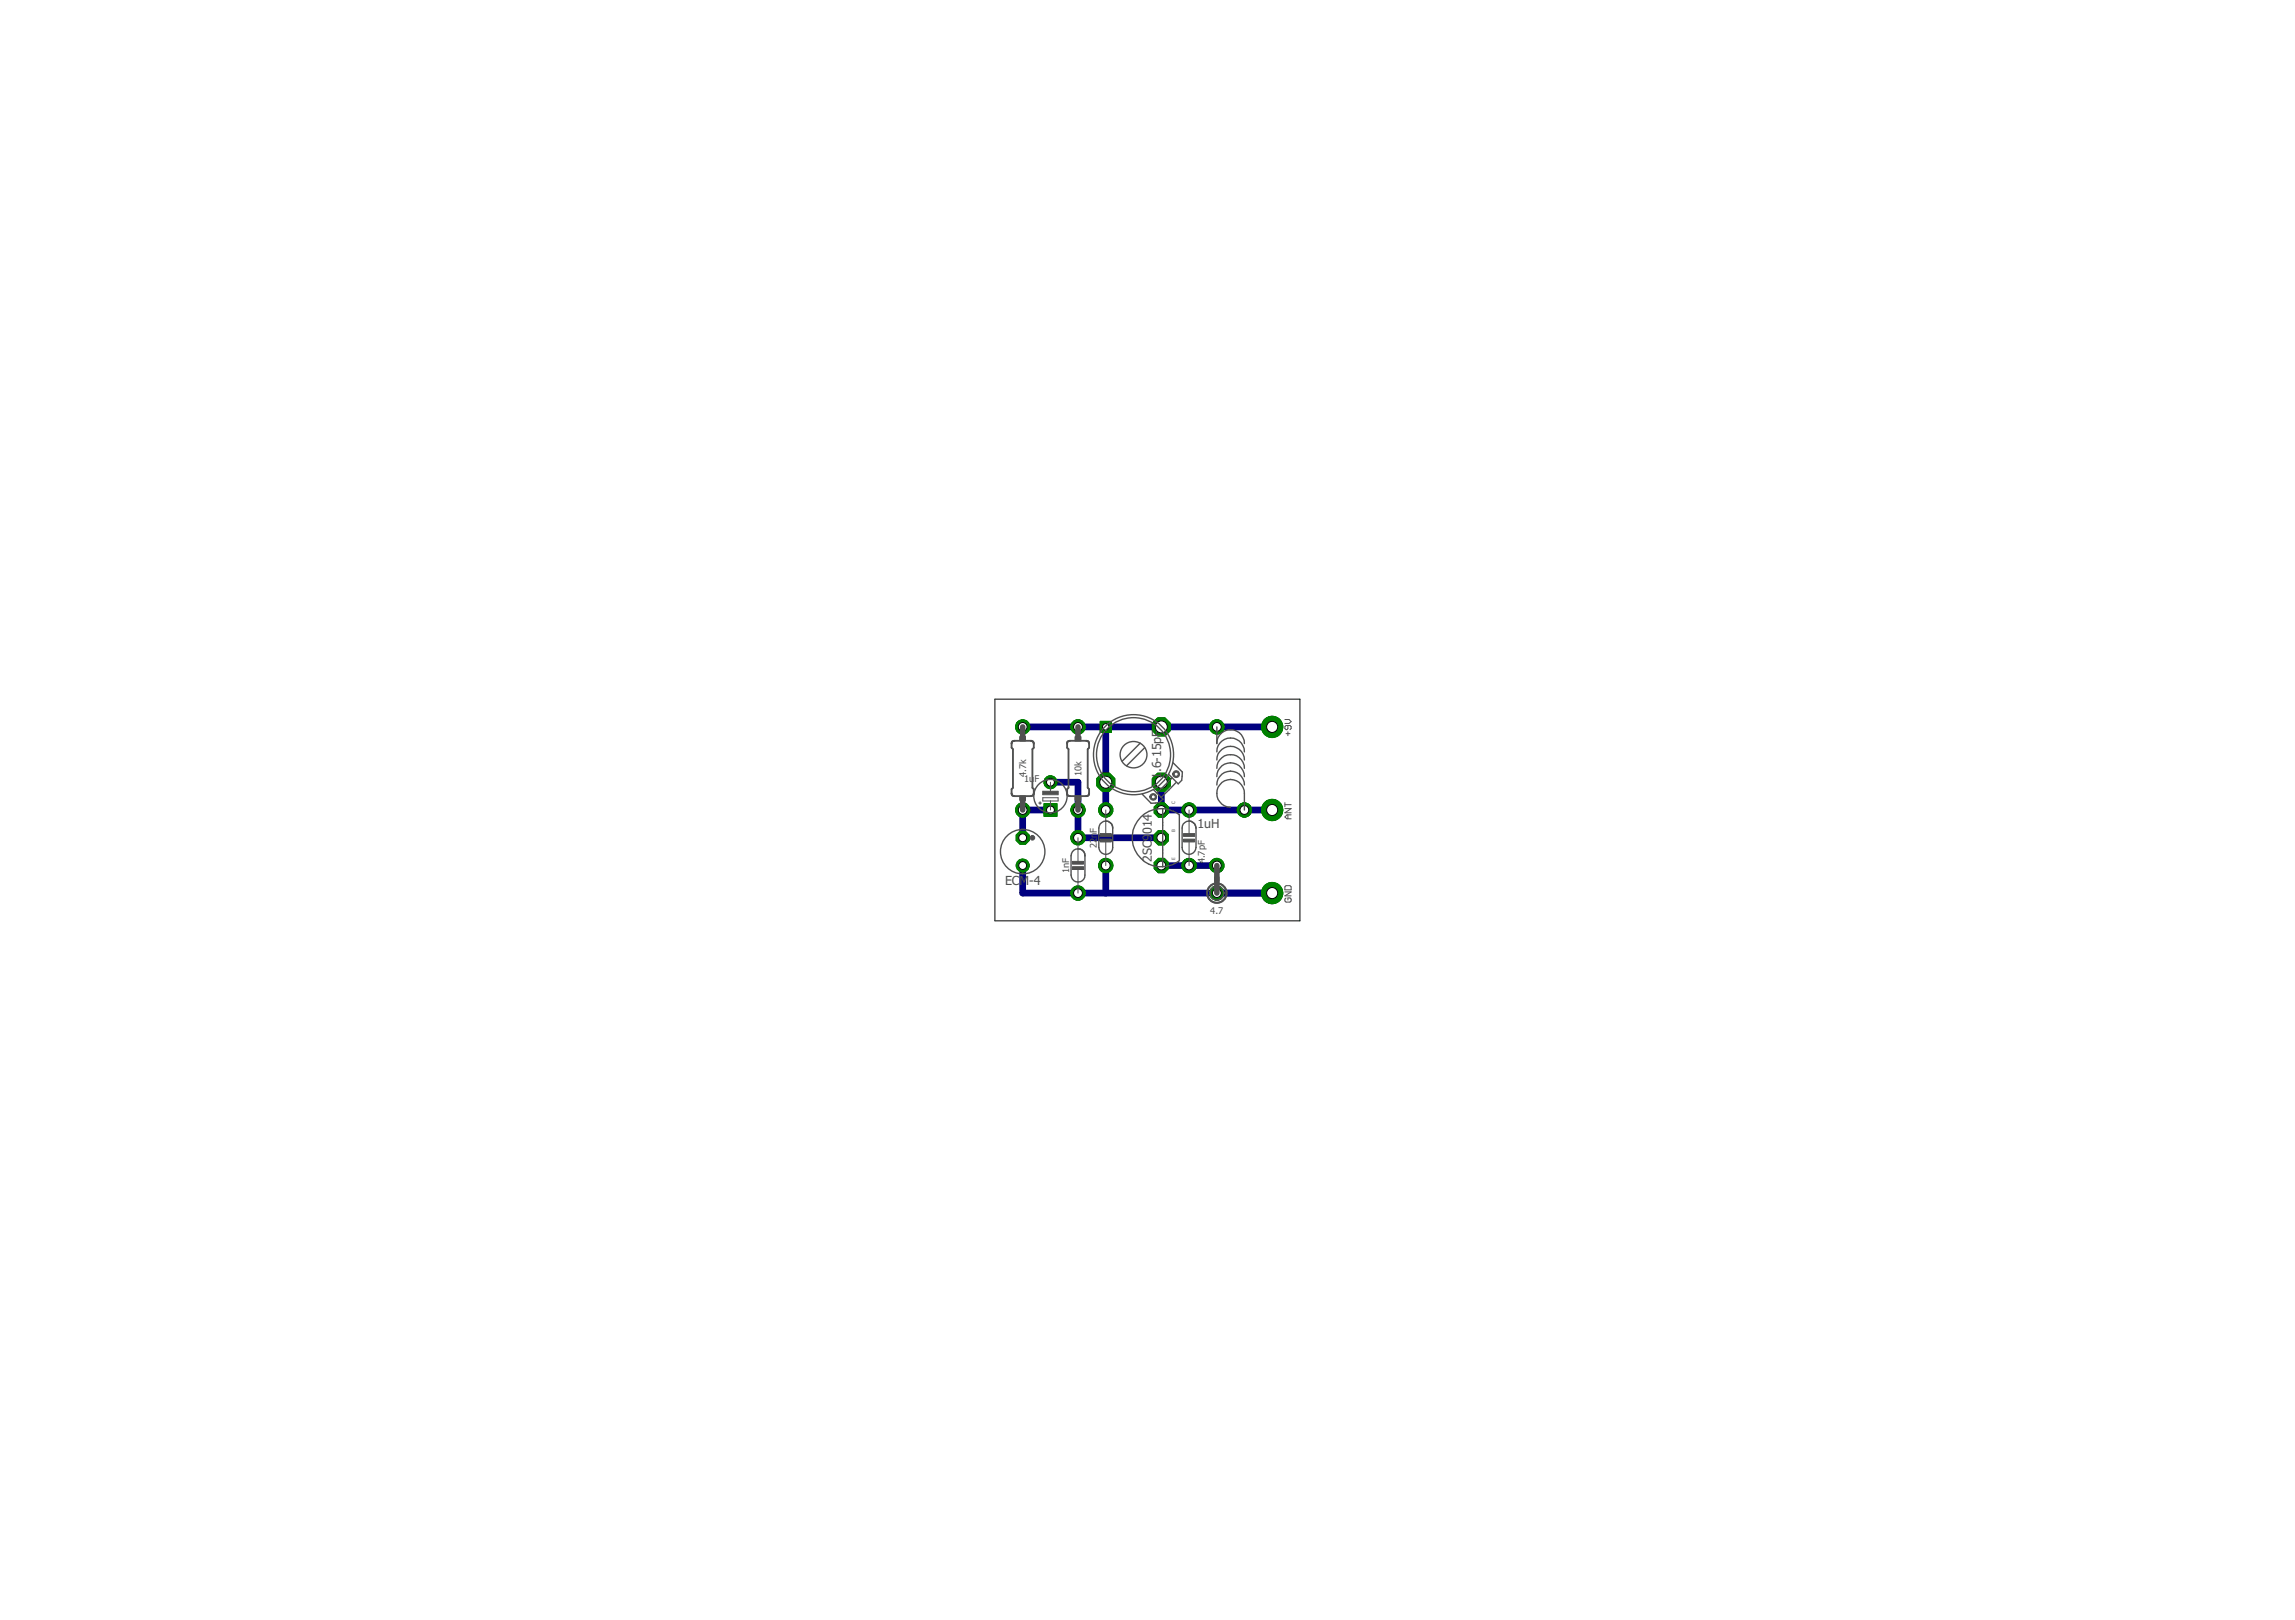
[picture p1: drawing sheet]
<svg xmlns="http://www.w3.org/2000/svg" width="210mm" height="148mm" viewBox="0 0 210 148" stroke-linecap="round" stroke-linejoin="round" font-family="sans-serif">
<defs><g id="words">
<g font-size="1.1" fill="#505050">
<text x="106.2" y="71.2" transform="rotate(-90 106.2 71.2)">1.6-15pF</text>
<text x="109.5" y="75.8">1uH</text>
<text x="91.9" y="81">ECM-4</text>
<text x="105.3" y="78.8" transform="rotate(-90 105.3 78.8)">2SC9014</text>
</g>
<g font-size=".8" fill="#505050">
<text x="93.7" y="71.5">1u</text>
<text x="93.8" y="71.1" transform="rotate(-90 93.8 71.1)">4.7k</text>
<text x="94.6" y="71.5">F</text>
<text x="98.9" y="71" transform="rotate(-90 98.9 71)">10k</text>
<text x="100.3" y="77.5" transform="rotate(-90 100.3 77.5)">22</text>
<text x="100.3" y="76.6" transform="rotate(-90 100.3 76.6)">nF</text>
<text x="97.8" y="79.9" transform="rotate(-90 97.8 79.9)">1nF</text>
<text x="110.2" y="79" transform="rotate(-90 110.2 79)">4.7pF</text>
<text x="110.7" y="83.6">4.7</text>
</g>
<g font-size=".4" fill="#505050">
<text x="107.5" y="76.1" transform="rotate(-90 107.5 76.1)">B</text>
<text x="107.5" y="73.6" transform="rotate(-90 107.5 73.6)">C</text>
<text x="107.5" y="78.6" transform="rotate(-90 107.5 78.6)">E</text>
</g>
</g></defs>
<path d="M93.5 79.2v2.5h22.9M93.5 66.5h22.9M96.1 71.5h2.5v5.1h7.6M96.1 74.1h-2.6v2.5M101.1 66.5v7.6M101.1 79.2v2.5M106.2 79.2h5.1M106.2 71.5v2.6h10.2" fill="none" stroke="#000080" stroke-width=".61"/>
<circle cx="108.8" cy="79.2" r=".66" fill="#008000" stroke="#008000" stroke-width=".09"/>
<circle cx="108.8" cy="79.2" r=".4" fill="#fff" stroke="#000" stroke-width=".09"/>
<circle cx="108.8" cy="74.1" r=".66" fill="#008000" stroke="#008000" stroke-width=".09"/>
<circle cx="108.8" cy="74.1" r=".4" fill="#fff" stroke="#000" stroke-width=".09"/>
<circle cx="98.6" cy="81.7" r=".66" fill="#008000" stroke="#008000" stroke-width=".09"/>
<circle cx="98.6" cy="81.7" r=".4" fill="#fff" stroke="#000" stroke-width=".09"/>
<circle cx="98.6" cy="76.6" r=".66" fill="#008000" stroke="#008000" stroke-width=".09"/>
<circle cx="98.6" cy="76.6" r=".4" fill="#fff" stroke="#000" stroke-width=".09"/>
<circle cx="93.5" cy="66.5" r=".66" fill="#008000" stroke="#008000" stroke-width=".09"/>
<circle cx="93.5" cy="66.5" r=".4" fill="#fff" stroke="#000" stroke-width=".09"/>
<circle cx="93.5" cy="74.1" r=".66" fill="#008000" stroke="#008000" stroke-width=".09"/>
<circle cx="93.5" cy="74.1" r=".4" fill="#fff" stroke="#000" stroke-width=".09"/>
<circle cx="98.6" cy="66.5" r=".66" fill="#008000" stroke="#008000" stroke-width=".09"/>
<circle cx="98.6" cy="66.5" r=".4" fill="#fff" stroke="#000" stroke-width=".09"/>
<circle cx="98.6" cy="74.1" r=".66" fill="#008000" stroke="#008000" stroke-width=".09"/>
<circle cx="98.6" cy="74.1" r=".4" fill="#fff" stroke="#000" stroke-width=".09"/>
<circle cx="93.5" cy="79.2" r=".59" fill="#008000" stroke="#008000" stroke-width=".09"/>
<circle cx="93.5" cy="79.2" r=".36" fill="#fff" stroke="#000" stroke-width=".09"/>
<circle cx="93.5" cy="76.6" r=".64" fill="#008000" stroke="#008000" stroke-width=".09"/>
<circle cx="93.5" cy="76.6" r=".36" fill="#fff" stroke="#000" stroke-width=".09"/>
<circle cx="101.1" cy="71.5" r=".89" fill="#008000" stroke="#008000" stroke-width=".09"/>
<circle cx="101.1" cy="71.5" r=".55" fill="#fff" stroke="#000" stroke-width=".09"/>
<circle cx="106.2" cy="71.5" r=".89" fill="#008000" stroke="#008000" stroke-width=".09"/>
<circle cx="106.2" cy="71.5" r=".55" fill="#fff" stroke="#000" stroke-width=".09"/>
<circle cx="106.2" cy="66.5" r=".89" fill="#008000" stroke="#008000" stroke-width=".09"/>
<circle cx="106.2" cy="66.5" r=".55" fill="#fff" stroke="#000" stroke-width=".09"/>
<circle cx="111.3" cy="81.7" r=".66" fill="#008000" stroke="#008000" stroke-width=".09"/>
<circle cx="111.3" cy="81.7" r=".4" fill="#fff" stroke="#000" stroke-width=".09"/>
<circle cx="111.3" cy="79.2" r=".66" fill="#008000" stroke="#008000" stroke-width=".09"/>
<circle cx="111.3" cy="79.2" r=".4" fill="#fff" stroke="#000" stroke-width=".09"/>
<circle cx="96.1" cy="71.5" r=".59" fill="#008000" stroke="#008000" stroke-width=".09"/>
<circle cx="96.1" cy="71.5" r=".36" fill="#fff" stroke="#000" stroke-width=".09"/>
<path d="M95.5 73.5h1.2v1.2h-1.2z" fill="#008000" stroke="#008000" stroke-width=".09"/>
<circle cx="96.1" cy="74.1" r=".36" fill="#fff" stroke="#000" stroke-width=".09"/>
<circle cx="116.4" cy="66.5" r=".97" fill="#008000" stroke="#008000" stroke-width=".09"/>
<circle cx="116.4" cy="66.5" r=".51" fill="#fff" stroke="#000" stroke-width=".09"/>
<circle cx="116.4" cy="81.7" r=".97" fill="#008000" stroke="#008000" stroke-width=".09"/>
<circle cx="116.4" cy="81.7" r=".51" fill="#fff" stroke="#000" stroke-width=".09"/>
<circle cx="116.4" cy="74.1" r=".97" fill="#008000" stroke="#008000" stroke-width=".09"/>
<circle cx="116.4" cy="74.1" r=".51" fill="#fff" stroke="#000" stroke-width=".09"/>
<circle cx="101.1" cy="79.2" r=".66" fill="#008000" stroke="#008000" stroke-width=".09"/>
<circle cx="101.1" cy="79.2" r=".4" fill="#fff" stroke="#000" stroke-width=".09"/>
<circle cx="101.1" cy="74.1" r=".66" fill="#008000" stroke="#008000" stroke-width=".09"/>
<circle cx="101.1" cy="74.1" r=".4" fill="#fff" stroke="#000" stroke-width=".09"/>
<circle cx="106.2" cy="74.1" r=".71" fill="#008000" stroke="#008000" stroke-width=".09"/>
<circle cx="106.2" cy="74.1" r=".4" fill="#fff" stroke="#000" stroke-width=".09"/>
<circle cx="106.2" cy="79.2" r=".71" fill="#008000" stroke="#008000" stroke-width=".09"/>
<circle cx="106.2" cy="79.2" r=".4" fill="#fff" stroke="#000" stroke-width=".09"/>
<circle cx="106.2" cy="76.6" r=".71" fill="#008000" stroke="#008000" stroke-width=".09"/>
<circle cx="106.2" cy="76.6" r=".4" fill="#fff" stroke="#000" stroke-width=".09"/>
<circle cx="113.8" cy="74.1" r=".66" fill="#008000" stroke="#008000" stroke-width=".09"/>
<circle cx="113.8" cy="74.1" r=".4" fill="#fff" stroke="#000" stroke-width=".09"/>
<circle cx="111.3" cy="66.5" r=".66" fill="#008000" stroke="#008000" stroke-width=".09"/>
<circle cx="111.3" cy="66.5" r=".4" fill="#fff" stroke="#000" stroke-width=".09"/>
<path d="M100.6 66h1v1h-1z" fill="#008000" stroke="#008000" stroke-width=".09"/>
<circle cx="101.1" cy="66.5" r=".3" fill="#fff" stroke="#000" stroke-width=".09"/>
<circle cx="108.8" cy="79.2" r=".66" fill="#008000" stroke="#008000" stroke-width=".09"/>
<circle cx="108.8" cy="79.2" r=".4" fill="#fff" stroke="#000" stroke-width=".09"/>
<circle cx="108.8" cy="74.1" r=".66" fill="#008000" stroke="#008000" stroke-width=".09"/>
<circle cx="108.8" cy="74.1" r=".4" fill="#fff" stroke="#000" stroke-width=".09"/>
<circle cx="98.6" cy="81.7" r=".66" fill="#008000" stroke="#008000" stroke-width=".09"/>
<circle cx="98.6" cy="81.7" r=".4" fill="#fff" stroke="#000" stroke-width=".09"/>
<circle cx="98.6" cy="76.6" r=".66" fill="#008000" stroke="#008000" stroke-width=".09"/>
<circle cx="98.6" cy="76.6" r=".4" fill="#fff" stroke="#000" stroke-width=".09"/>
<circle cx="93.5" cy="66.5" r=".66" fill="#008000" stroke="#008000" stroke-width=".09"/>
<circle cx="93.5" cy="66.5" r=".4" fill="#fff" stroke="#000" stroke-width=".09"/>
<circle cx="93.5" cy="74.1" r=".66" fill="#008000" stroke="#008000" stroke-width=".09"/>
<circle cx="93.5" cy="74.1" r=".4" fill="#fff" stroke="#000" stroke-width=".09"/>
<circle cx="98.6" cy="66.5" r=".66" fill="#008000" stroke="#008000" stroke-width=".09"/>
<circle cx="98.6" cy="66.5" r=".4" fill="#fff" stroke="#000" stroke-width=".09"/>
<circle cx="98.6" cy="74.1" r=".66" fill="#008000" stroke="#008000" stroke-width=".09"/>
<circle cx="98.6" cy="74.1" r=".4" fill="#fff" stroke="#000" stroke-width=".09"/>
<circle cx="93.5" cy="79.2" r=".59" fill="#008000" stroke="#008000" stroke-width=".09"/>
<circle cx="93.5" cy="79.2" r=".36" fill="#fff" stroke="#000" stroke-width=".09"/>
<circle cx="93.5" cy="76.6" r=".64" fill="#008000" stroke="#008000" stroke-width=".09"/>
<circle cx="93.5" cy="76.6" r=".36" fill="#fff" stroke="#000" stroke-width=".09"/>
<circle cx="101.1" cy="71.5" r=".89" fill="#008000" stroke="#008000" stroke-width=".09"/>
<circle cx="101.1" cy="71.5" r=".55" fill="#fff" stroke="#000" stroke-width=".09"/>
<circle cx="106.2" cy="71.5" r=".89" fill="#008000" stroke="#008000" stroke-width=".09"/>
<circle cx="106.2" cy="71.5" r=".55" fill="#fff" stroke="#000" stroke-width=".09"/>
<circle cx="106.2" cy="66.5" r=".89" fill="#008000" stroke="#008000" stroke-width=".09"/>
<circle cx="106.2" cy="66.5" r=".55" fill="#fff" stroke="#000" stroke-width=".09"/>
<circle cx="111.3" cy="81.7" r=".66" fill="#008000" stroke="#008000" stroke-width=".09"/>
<circle cx="111.3" cy="81.7" r=".4" fill="#fff" stroke="#000" stroke-width=".09"/>
<circle cx="111.3" cy="79.2" r=".66" fill="#008000" stroke="#008000" stroke-width=".09"/>
<circle cx="111.3" cy="79.2" r=".4" fill="#fff" stroke="#000" stroke-width=".09"/>
<circle cx="96.1" cy="71.5" r=".59" fill="#008000" stroke="#008000" stroke-width=".09"/>
<circle cx="96.1" cy="71.5" r=".36" fill="#fff" stroke="#000" stroke-width=".09"/>
<path d="M95.5 73.5h1.2v1.2h-1.2z" fill="#008000" stroke="#008000" stroke-width=".09"/>
<circle cx="96.1" cy="74.1" r=".36" fill="#fff" stroke="#000" stroke-width=".09"/>
<circle cx="116.4" cy="66.5" r=".97" fill="#008000" stroke="#008000" stroke-width=".09"/>
<circle cx="116.4" cy="66.5" r=".51" fill="#fff" stroke="#000" stroke-width=".09"/>
<circle cx="116.4" cy="81.7" r=".97" fill="#008000" stroke="#008000" stroke-width=".09"/>
<circle cx="116.4" cy="81.7" r=".51" fill="#fff" stroke="#000" stroke-width=".09"/>
<circle cx="116.4" cy="74.1" r=".97" fill="#008000" stroke="#008000" stroke-width=".09"/>
<circle cx="116.4" cy="74.1" r=".51" fill="#fff" stroke="#000" stroke-width=".09"/>
<circle cx="101.1" cy="79.2" r=".66" fill="#008000" stroke="#008000" stroke-width=".09"/>
<circle cx="101.1" cy="79.2" r=".4" fill="#fff" stroke="#000" stroke-width=".09"/>
<circle cx="101.1" cy="74.1" r=".66" fill="#008000" stroke="#008000" stroke-width=".09"/>
<circle cx="101.1" cy="74.1" r=".4" fill="#fff" stroke="#000" stroke-width=".09"/>
<circle cx="106.2" cy="74.1" r=".71" fill="#008000" stroke="#008000" stroke-width=".09"/>
<circle cx="106.2" cy="74.1" r=".4" fill="#fff" stroke="#000" stroke-width=".09"/>
<circle cx="106.2" cy="79.2" r=".71" fill="#008000" stroke="#008000" stroke-width=".09"/>
<circle cx="106.2" cy="79.2" r=".4" fill="#fff" stroke="#000" stroke-width=".09"/>
<circle cx="106.2" cy="76.6" r=".71" fill="#008000" stroke="#008000" stroke-width=".09"/>
<circle cx="106.2" cy="76.6" r=".4" fill="#fff" stroke="#000" stroke-width=".09"/>
<circle cx="113.8" cy="74.1" r=".66" fill="#008000" stroke="#008000" stroke-width=".09"/>
<circle cx="113.8" cy="74.1" r=".4" fill="#fff" stroke="#000" stroke-width=".09"/>
<circle cx="111.3" cy="66.5" r=".66" fill="#008000" stroke="#008000" stroke-width=".09"/>
<circle cx="111.3" cy="66.5" r=".4" fill="#fff" stroke="#000" stroke-width=".09"/>
<path d="M100.6 66h1v1h-1z" fill="#008000" stroke="#008000" stroke-width=".09"/>
<circle cx="101.1" cy="66.5" r=".3" fill="#fff" stroke="#000" stroke-width=".09"/>
<g fill="none" stroke="#505050" stroke-width=".13">
<path d="M98.1 77.9a.63 .63 0 0 1 .7-.2 .63 .63 0 0 1 .4 .6v1.7a.63 .63 0 0 1-.6 .7 .63 .63 0 0 1-.6-.7v-1.7zM100.6 75.4a.63 .63 0 0 1 .7-.3 .63 .63 0 0 1 .5 .6v1.8a.63 .63 0 0 1-.7 .6 .63 .63 0 0 1-.6-.6v-1.8zM104.3 68l-1.7 1.6M104.7 68.4l-1.7 1.6M105.5 72.2l.9 .9-.4 .3-.7 .1-.8-.9M106.3 74a2.66 2.66 0 0 0-2.7 2.6 2.66 2.66 0 0 0 2.7 2.7M106.3 74l1 .2M106.3 74v5.3M107.2 71.2l-1.4 1.3M107.3 69.8l.8 .8v.8l-.3 .3-.9-.9M107.3 74.2l.6 .3v4.2l-.3 .2a2.4 2.4 0 0 1-1.3 .4M107.5 71.6l-1.3 1.3"/>
<path d="M108.2 75.4a.64 .64 0 0 1 .7-.3 .64 .64 0 0 1 .5 .6v1.8a.63 .63 0 0 1-.6 .6 .63 .63 0 0 1-.7-.6v-1.8zM111.3 66.5v1.5a1.26 1.26 0 0 1 1.3-1.3 1.26 1.26 0 0 1 1.2 1.3M111.3 68.8a1.26 1.26 0 0 1 1.3-1.3 1.26 1.26 0 0 1 1.2 1.3M111.3 69.5a1.26 1.26 0 0 1 1.3-1.2 1.26 1.26 0 0 1 1.2 1.2M111.3 70.3a1.26 1.26 0 0 1 1.3-1.3 1.26 1.26 0 0 1 1.2 1.3M111.3 71a1.26 1.26 0 0 1 1.3-1.2 1.26 1.26 0 0 1 1.2 1.2M111.3 71.8a1.26 1.26 0 0 1 1.3-1.3 1.26 1.26 0 0 1 1.2 1.3M112.5 73.8a1.26 1.26 0 0 1-1.2-1.2 1.26 1.26 0 0 1 1.2-1.3 1.26 1.26 0 0 1 1.3 1.3v1.5"/>
<circle cx="93.5" cy="77.9" r="2.03"/>
<circle cx="96.1" cy="72.8" r="1.52"/>
<circle cx="103.7" cy="69" r="3.7"/>
<circle cx="103.7" cy="69" r="3.4"/>
<circle cx="103.7" cy="69" r="1.22"/>
</g>
<g fill="#505050" stroke="#505050" stroke-width=".09">
<path d="M108.2 76.2h1.1v.3h-1.1z"/>
<path d="M108.2 76.8h1.1v.2h-1.1z"/>
<path d="M98.1 78.8h1v.2h-1z"/>
<path d="M98.1 79.3h1v.2h-1z"/>
<path d="M93.3 72.8h.5v.4h-.5z"/>
<path d="M93.3 67.4h.5v.4h-.5z"/>
<path d="M98.3 72.8h.5v.4h-.5z"/>
<path d="M98.3 67.4h.5v.4h-.5z"/>
<path d="M95.4 72.4h1.4v.2h-1.4z"/>
<path d="M100.6 76.2h1v.3h-1z"/>
<path d="M100.6 76.8h1v.2h-1z"/>
</g>
<g fill="none" stroke="#505050" stroke-width=".17">
<path d="M92.6 67.8h1.7h.2l.1 .2v.4l-.2 .1v3.6l.2 .1-.1 .5-.2 .1-1.7-.1a.65 .65 0 0 1 0-.6v-3.6a.65 .65 0 0 1 0-.7zM97.7 67.8h.2h1.6a.65 .65 0 0 1 0 .7v3.6a.65 .65 0 0 1 0 .6l-.1 .1-1.7-.1a.65 .65 0 0 1 0-.6v-3.6a.65 .65 0 0 1 0-.7z"/>
<circle cx="111.3" cy="81.7" r=".89"/>
</g>
<g fill="#505050" stroke="#505050" stroke-width=".09">
<path d="M105.2 72.7a.32 .32 0 0 1 .5 0 .32 .32 0 0 1-.1 .5 .32 .32 0 0 1-.4-.3h.1a.19 .19 0 0 1 .3-.2 .19 .19 0 0 1 0 .3 .2 .2 0 0 1-.3-.1h-.1z" fill-rule="evenodd"/>
<path d="M107.3 70.7a.32 .32 0 0 1 .5-.1 .32 .32 0 0 1-.1 .5 .32 .32 0 0 1-.4-.3h.1a.19 .19 0 0 1 .3-.2 .2 .2 0 0 1 0 .4 .2 .2 0 0 1-.3-.2h-.1z" fill-rule="evenodd"/>
<circle cx="94.4" cy="76.6" r=".21"/>
</g>
<path d="M93.5 66.5v.9M93.5 73.2v.9M98.6 66.5v.9M98.6 73.2v.9M111.3 79.2v2.5" fill="none" stroke="#505050" stroke-width=".51"/>
<g fill="none" stroke="#505050" stroke-width=".09">
<path d="M95 73.4h.2M95.1 73.3v.3M95.4 73h1.4v.3h-1.4zM95.4 72.4h1.4v.3h-1.4zM96.1 71.5v.9M96.1 73.3v.8M98.6 76.6v2.2M98.6 79.5v2.2M101.1 74.1v2.1M101.1 77v2.2M108.8 74.1v2.1M108.8 77v2.2"/>
<path d="M117.5 73.4v.4M117.5 65.8h.4l.2 .2-.2 .2h-.4M117.5 74h.6l-.6 .3h.6M117.5 73.6h.6M117.6 67.1h.4M117.8 66.4l-.1 .3-.2-.1v-.1l.1-.1h.4l.1 .1v.1l-.1 .1M117.8 66.9v.4M117.8 74.5v.4M118.1 74.5h-.4l-.2 .2 .2 .2h.4M117.5 81.1l.1-.1h.4l.1 .1v.3h-.6zM117.5 81.6h.6l-.6 .3h.6M117.6 82.1l-.1 .1v.2l.1 .1h.4l.1-.1v-.2l-.1-.1h-.2v.2"/>
<circle cx="111.3" cy="81.7" r=".64"/>
</g>
<path d="M91 63.9h27.9v20.3h-27.9z" fill="none" stroke="#000" stroke-width=".09"/>
<use href="#words"/>
</svg>
